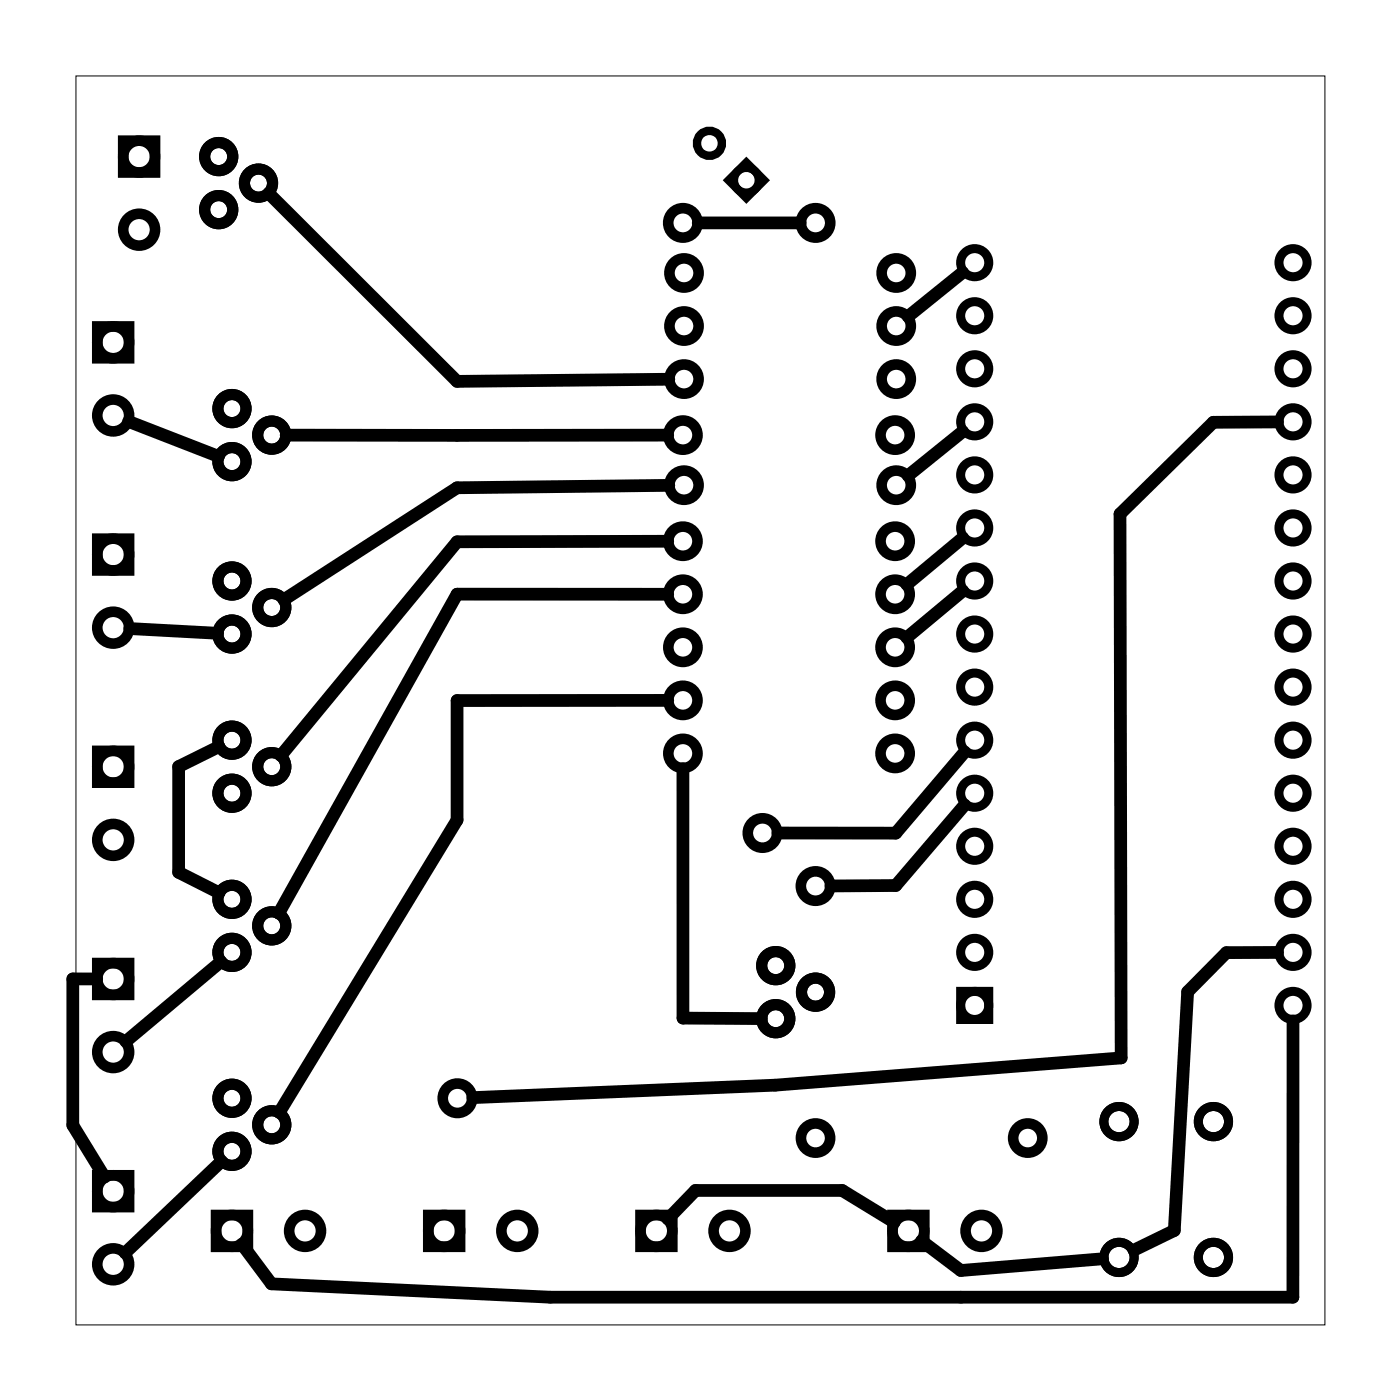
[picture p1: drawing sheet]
<svg xmlns="http://www.w3.org/2000/svg" width="67mm" height="67mm" viewBox="0 0 67 67" stroke-linecap="round" stroke-linejoin="round" font-family="sans-serif">
<path d="M3.6 3.6h59.8v59.8h-59.8z" fill="none" stroke="#000" stroke-width=".05"/>
<g fill="none" stroke="#000" stroke-width=".43">
<path d="M46 47.5h1.3v1.3h-1.3z"/>
<circle cx="46.7" cy="12.6" r=".67"/>
<circle cx="46.7" cy="17.7" r=".67"/>
<circle cx="46.7" cy="15.1" r=".67"/>
<circle cx="61.9" cy="17.7" r=".67"/>
<circle cx="61.9" cy="12.6" r=".67"/>
<circle cx="61.9" cy="15.1" r=".67"/>
<circle cx="46.7" cy="20.2" r=".67"/>
<circle cx="46.7" cy="27.8" r=".67"/>
<circle cx="46.7" cy="25.3" r=".67"/>
<circle cx="46.7" cy="22.7" r=".67"/>
<circle cx="46.7" cy="30.4" r=".67"/>
<circle cx="46.7" cy="35.4" r=".67"/>
<circle cx="46.7" cy="32.9" r=".67"/>
<circle cx="46.7" cy="38" r=".67"/>
<circle cx="61.9" cy="25.3" r=".67"/>
<circle cx="61.9" cy="22.7" r=".67"/>
<circle cx="61.9" cy="20.2" r=".67"/>
<circle cx="61.9" cy="27.8" r=".67"/>
<circle cx="61.9" cy="30.4" r=".67"/>
<circle cx="61.9" cy="38" r=".67"/>
<circle cx="61.9" cy="35.4" r=".67"/>
<circle cx="61.9" cy="32.9" r=".67"/>
<circle cx="46.7" cy="48.1" r=".67"/>
<circle cx="46.7" cy="40.5" r=".67"/>
<circle cx="46.7" cy="43.1" r=".67"/>
<circle cx="46.7" cy="45.6" r=".67"/>
<circle cx="53.6" cy="53.7" r=".72"/>
<circle cx="58.1" cy="53.7" r=".72"/>
<circle cx="61.9" cy="48.1" r=".67"/>
<circle cx="61.9" cy="40.5" r=".67"/>
<circle cx="61.9" cy="45.6" r=".67"/>
<circle cx="61.9" cy="43.1" r=".67"/>
<circle cx="53.6" cy="60.2" r=".72"/>
<circle cx="58.1" cy="60.2" r=".72"/>
</g>
<g fill="none" stroke="#000" stroke-width=".53">
<circle cx="10.5" cy="7.5" r=".67"/>
<circle cx="10.5" cy="10" r=".67"/>
<circle cx="11.1" cy="19.6" r=".67"/>
<circle cx="12.4" cy="8.8" r=".67"/>
<circle cx="11.1" cy="27.8" r=".67"/>
<circle cx="11.1" cy="35.4" r=".67"/>
<circle cx="11.1" cy="38" r=".67"/>
<circle cx="11.1" cy="22.1" r=".67"/>
<circle cx="11.1" cy="30.4" r=".67"/>
<circle cx="13" cy="20.8" r=".67"/>
<circle cx="13" cy="29.1" r=".67"/>
<circle cx="13" cy="36.7" r=".67"/>
<circle cx="11.1" cy="52.6" r=".67"/>
<circle cx="11.1" cy="43.1" r=".67"/>
<circle cx="11.1" cy="55.1" r=".67"/>
<circle cx="11.1" cy="45.6" r=".67"/>
<circle cx="13" cy="53.9" r=".67"/>
<circle cx="13" cy="44.3" r=".67"/>
<circle cx="37.1" cy="46.2" r=".67"/>
<circle cx="37.1" cy="48.8" r=".67"/>
<circle cx="39" cy="47.5" r=".67"/>
</g>
<g fill="none" stroke="#000" stroke-width=".51">
<path d="M4.7 15.6h1.5v1.6h-1.5zM5.9 6.7h1.5v1.6h-1.5zM4.7 35.9h1.5v1.6h-1.5zM4.7 25.8h1.5v1.5h-1.5zM4.7 56.3h1.5v1.5h-1.5zM4.7 46.1h1.5v1.5h-1.5zM10.3 58.2h1.6v1.5h-1.6zM20.5 58.2h1.5v1.5h-1.5zM30.7 58.2h1.5v1.5h-1.5zM42.7 58.2h1.6v1.5h-1.6z"/>
<circle cx="5.4" cy="16.4" r=".76"/>
<circle cx="5.4" cy="19.9" r=".76"/>
<circle cx="6.7" cy="7.5" r=".76"/>
<circle cx="6.7" cy="11" r=".76"/>
<circle cx="32.7" cy="10.7" r=".7"/>
<circle cx="32.7" cy="18.1" r=".7"/>
<circle cx="32.7" cy="13.1" r=".7"/>
<circle cx="32.7" cy="15.6" r=".7"/>
<circle cx="39" cy="10.7" r=".7"/>
<circle cx="42.9" cy="15.6" r=".7"/>
<circle cx="42.9" cy="18.1" r=".7"/>
<circle cx="42.9" cy="13.1" r=".7"/>
<circle cx="5.4" cy="26.6" r=".76"/>
<circle cx="5.4" cy="36.7" r=".76"/>
<circle cx="5.4" cy="30.1" r=".76"/>
<circle cx="32.7" cy="25.9" r=".7"/>
<circle cx="32.7" cy="20.8" r=".7"/>
<circle cx="32.7" cy="31" r=".7"/>
<circle cx="32.7" cy="28.5" r=".7"/>
<circle cx="32.7" cy="33.5" r=".7"/>
<circle cx="32.7" cy="36.1" r=".7"/>
<circle cx="32.7" cy="23.2" r=".7"/>
<circle cx="36.5" cy="39.9" r=".7"/>
<circle cx="42.9" cy="33.5" r=".7"/>
<circle cx="42.9" cy="20.8" r=".7"/>
<circle cx="42.9" cy="25.9" r=".7"/>
<circle cx="42.9" cy="31" r=".7"/>
<circle cx="42.9" cy="28.5" r=".7"/>
<circle cx="42.9" cy="36.1" r=".7"/>
<circle cx="42.9" cy="23.2" r=".7"/>
<circle cx="5.4" cy="57" r=".76"/>
<circle cx="5.4" cy="46.9" r=".76"/>
<circle cx="5.4" cy="50.4" r=".76"/>
<circle cx="5.4" cy="40.2" r=".76"/>
<circle cx="11.1" cy="58.9" r=".76"/>
<circle cx="14.6" cy="58.9" r=".76"/>
<circle cx="21.3" cy="58.9" r=".76"/>
<circle cx="21.9" cy="52.6" r=".7"/>
<circle cx="24.8" cy="58.9" r=".76"/>
<circle cx="31.4" cy="58.9" r=".76"/>
<circle cx="34.9" cy="58.9" r=".76"/>
<circle cx="39" cy="54.5" r=".7"/>
<circle cx="39" cy="42.4" r=".7"/>
<circle cx="43.5" cy="58.9" r=".76"/>
<circle cx="47" cy="58.9" r=".76"/>
<circle cx="49.2" cy="54.5" r=".7"/>
<circle cx="5.4" cy="60.5" r=".76"/>
</g>
<g fill="none" stroke="#000" stroke-width=".4">
<path d="M34.9 8.6l.8-.8 .9 .8-.9 .9z"/>
<circle cx="34" cy="6.9" r=".6"/>
<circle cx="35.7" cy="8.6" r=".6"/>
</g>
<g fill="none" stroke="#000" stroke-width=".61">
<path d="M12.9 9.3l9 9 10.1-.1M33.4 10.7h4.9M46.1 13l-2.6 2.2M6.2 20.2l4.3 1.7M6.2 30.1l4.2 .2M10.5 35.7l-1.9 1v5.1l1.9 .9M32 20.8h-18.3M32 25.9h-10.1l-8.5 10.3M32 28.5l-10.1-.1-8.6 15.3M32 33.5h-10.1v5.8l-8.5 14M32 23.2l-10.1 .2-8.3 5.3M32.7 36.8v11.9l3.8 .1"/>
<path d="M46.1 20.7l-2.6 2.1M46.1 25.8l-2.7 2.2M46.1 28.3l-2.7 2.2M46.2 38.5l-3.3 3.9h-3.1M46.2 36l-3.3 3.9h-5.7M61.2 20.2h-3.1l-4.5 4.4 .1 26.1-16.6 1.3-14.5 .6M4.6 46.9h-1.1v7l1.5 2.5M10.6 46l-4.6 3.9M10.6 55.6l-4.6 4.4M32 58.4l1.3-1.4h7l2.5 1.5M44.1 59.4l1.9 1.4 6.8-.5M61.2 45.6h-2.5l-1.8 1.9-.7 11.4-1.9 1"/>
<path d="M61.9 48.9v13.2h-35.6l-13.3-.6-1.4-1.9"/>
</g>
</svg>
